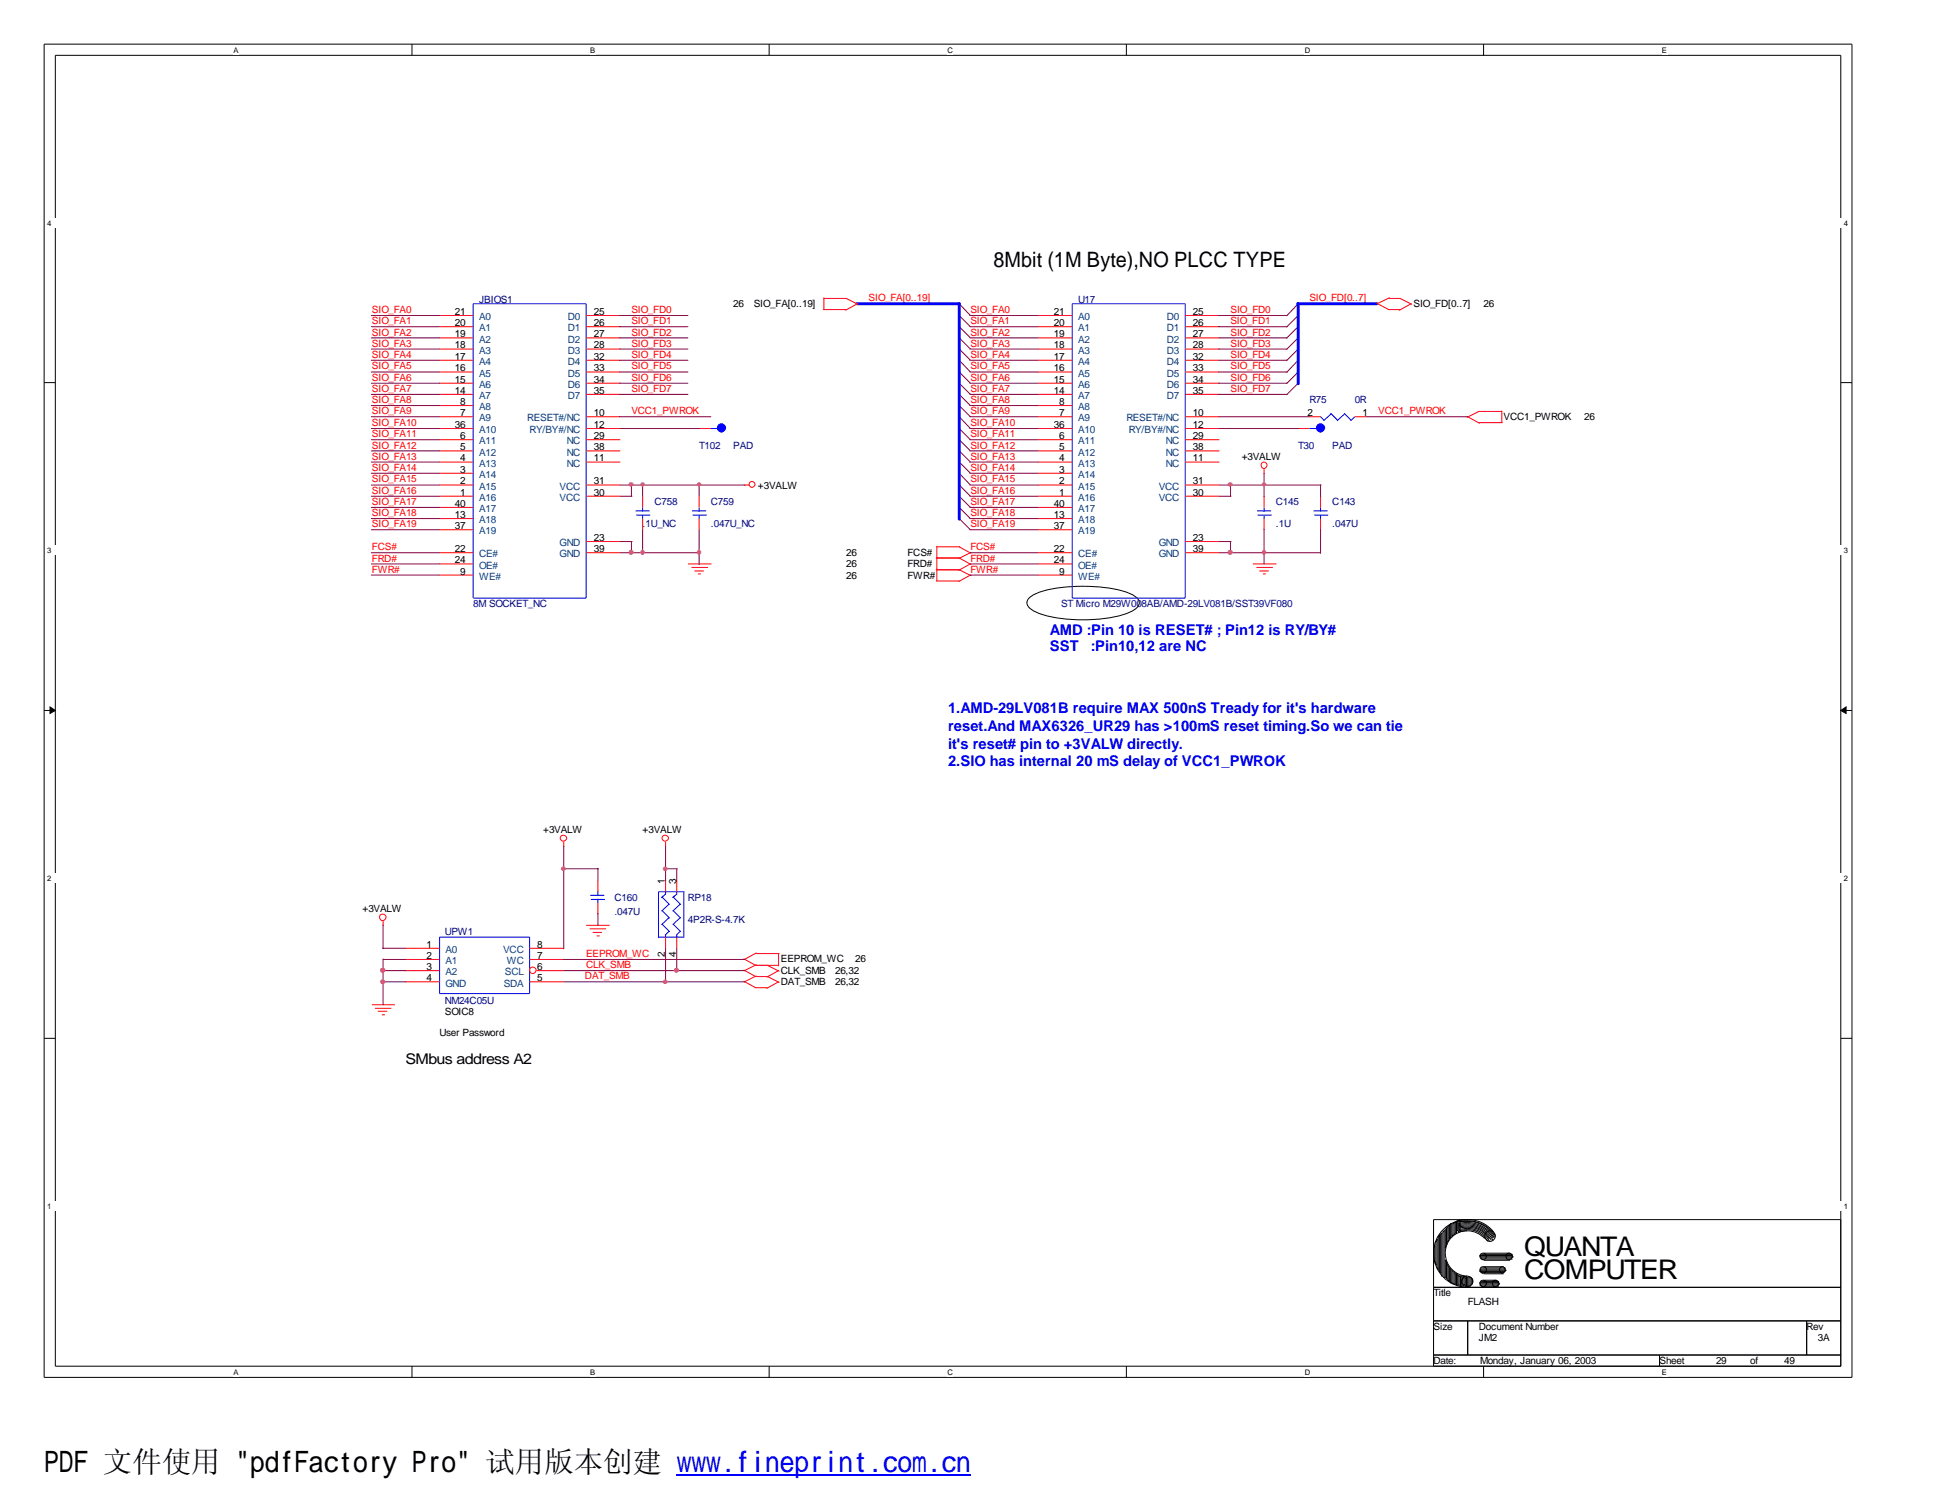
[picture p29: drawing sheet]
<svg xmlns="http://www.w3.org/2000/svg" width="279mm" height="216mm" viewBox="0 0 279 216" stroke-linecap="round" stroke-linejoin="round" font-family="sans-serif">
<defs><g id="words">
<text font-size="4.2" x="6.3" y="211.7">PDF 文件使用 &quot;pdfFactory Pro&quot; 试用版本创建 www.fineprint.com.cn</text>
<g font-size="3.9">
<text x="219.3" y="180.6">QUANTA</text>
<text x="219.3" y="184">COMPUTER</text>
</g>
<text font-size="3" x="142.9" y="38.4">8Mbit (1M Byte),NO PLCC TYPE</text>
<g font-size="2.1" fill="#00f">
<text x="151" y="91.3">AMD :Pin 10 is RESET# ; Pin12 is RY/BY#</text>
<text x="151" y="93.6">SST</text>
<text x="157" y="93.6">:Pin10,12 are NC</text>
<text x="136.4" y="102.6">1.AMD-29LV081B require MAX 500nS Tready for it's hardware</text>
<text x="136.4" y="105.2">reset.And MAX6326_UR29 has &gt;100mS reset timing.So we can tie</text>
<text x="136.4" y="107.7">it's reset# pin to +3VALW directly.</text>
<text x="136.4" y="110.2">2.SIO has internal 20 mS delay of VCC1_PWROK</text>
</g>
<text font-size="2.1" x="58.3" y="153">SMbus address A2</text>
<g font-size="1.4" fill="#f00">
<text x="53.5" y="45">SIO_FA0</text>
<text x="53.5" y="46.7">SIO_FA1</text>
<text x="90.8" y="46.7">SIO_FD1</text>
<text x="90.8" y="45">SIO_FD0</text>
<text x="125" y="43.3">SIO_FA[0..19]</text>
<text x="139.6" y="45">SIO_FA0</text>
<text x="139.6" y="46.7">SIO_FA1</text>
<text x="177" y="46.7">SIO_FD1</text>
<text x="177" y="45">SIO_FD0</text>
<text x="188.4" y="43.3">SIO_FD[0..7]</text>
<text x="53.5" y="49.9">SIO_FA3</text>
<text x="53.5" y="48.3">SIO_FA2</text>
<text x="53.5" y="51.5">SIO_FA4</text>
<text x="53.5" y="53.1">SIO_FA5</text>
<text x="90.8" y="53.1">SIO_FD5</text>
<text x="90.8" y="51.5">SIO_FD4</text>
<text x="90.8" y="49.9">SIO_FD3</text>
<text x="90.8" y="48.3">SIO_FD2</text>
<text x="139.6" y="49.9">SIO_FA3</text>
<text x="139.6" y="48.3">SIO_FA2</text>
<text x="139.6" y="51.5">SIO_FA4</text>
<text x="139.6" y="53.1">SIO_FA5</text>
<text x="177" y="53.1">SIO_FD5</text>
<text x="177" y="51.5">SIO_FD4</text>
<text x="177" y="49.9">SIO_FD3</text>
<text x="177" y="48.3">SIO_FD2</text>
<text x="53.5" y="59.6">SIO_FA9</text>
<text x="53.5" y="56.4">SIO_FA7</text>
<text x="53.5" y="54.8">SIO_FA6</text>
<text x="53.5" y="58">SIO_FA8</text>
<text x="90.8" y="56.4">SIO_FD7</text>
<text x="90.8" y="54.8">SIO_FD6</text>
<text x="90.8" y="59.6">VCC1_PWROK</text>
<text x="139.6" y="59.6">SIO_FA9</text>
<text x="139.6" y="56.4">SIO_FA7</text>
<text x="139.6" y="54.8">SIO_FA6</text>
<text x="139.6" y="58">SIO_FA8</text>
<text x="177" y="56.4">SIO_FD7</text>
<text x="177" y="54.8">SIO_FD6</text>
<text x="198.3" y="59.6">VCC1_PWROK</text>
<text x="53.5" y="62.9">SIO_FA11</text>
<text x="53.5" y="61.2">SIO_FA10</text>
<text x="53.5" y="64.5">SIO_FA12</text>
<text x="139.6" y="62.9">SIO_FA11</text>
<text x="139.6" y="61.2">SIO_FA10</text>
<text x="139.6" y="64.5">SIO_FA12</text>
<text x="53.5" y="67.7">SIO_FA14</text>
<text x="53.5" y="66.1">SIO_FA13</text>
<text x="53.5" y="69.3">SIO_FA15</text>
<text x="53.5" y="71">SIO_FA16</text>
<text x="139.6" y="67.7">SIO_FA14</text>
<text x="139.6" y="66.1">SIO_FA13</text>
<text x="139.6" y="69.3">SIO_FA15</text>
<text x="139.6" y="71">SIO_FA16</text>
<text x="53.5" y="74.3">SIO_FA18</text>
<text x="53.5" y="72.6">SIO_FA17</text>
<text x="53.5" y="75.9">SIO_FA19</text>
<text x="139.6" y="74.3">SIO_FA18</text>
<text x="139.6" y="72.6">SIO_FA17</text>
<text x="139.6" y="75.9">SIO_FA19</text>
<text x="53.5" y="79.2">FCS#</text>
<text x="53.5" y="80.8">FRD#</text>
<text x="53.5" y="82.4">FWR#</text>
<text x="139.6" y="79.2">FCS#</text>
<text x="139.6" y="80.8">FRD#</text>
<text x="139.6" y="82.4">FWR#</text>
<text x="84.3" y="137.7">EEPROM_WC</text>
<text x="84.2" y="140.9">DAT_SMB</text>
<text x="84.3" y="139.3">CLK_SMB</text>
</g>
<g font-size="1.4">
<text x="65.4" y="45.3">21</text>
<text x="65.4" y="46.9">20</text>
<text x="85.4" y="45.3">25</text>
<text x="85.4" y="46.9">26</text>
<text x="105.5" y="44.2">26</text>
<text x="108.5" y="44.2">SIO_FA[0..19]</text>
<text x="151.6" y="45.3">21</text>
<text x="151.6" y="46.9">20</text>
<text x="171.6" y="45.3">25</text>
<text x="171.6" y="46.9">26</text>
<text x="203.4" y="44.2">SIO_FD[0..7]</text>
<text x="213.4" y="44.2">26</text>
<text x="65.4" y="48.5">19</text>
<text x="65.4" y="50.1">18</text>
<text x="65.4" y="51.7">17</text>
<text x="65.4" y="53.4">16</text>
<text x="85.4" y="48.5">27</text>
<text x="85.4" y="50.1">28</text>
<text x="85.4" y="51.7">32</text>
<text x="85.4" y="53.4">33</text>
<text x="151.6" y="48.5">19</text>
<text x="151.6" y="50.1">18</text>
<text x="151.6" y="51.7">17</text>
<text x="151.6" y="53.4">16</text>
<text x="171.6" y="48.5">27</text>
<text x="171.6" y="50.1">28</text>
<text x="171.6" y="51.7">32</text>
<text x="171.6" y="53.4">33</text>
<text x="65.4" y="55">15</text>
<text x="65.4" y="56.6">14</text>
<text x="66.2" y="58.3">8</text>
<text x="66.2" y="59.9">7</text>
<text x="85.4" y="55">34</text>
<text x="85.4" y="56.6">35</text>
<text x="85.4" y="59.9">10</text>
<text x="151.6" y="55">15</text>
<text x="151.6" y="56.6">14</text>
<text x="152.4" y="58.3">8</text>
<text x="152.4" y="59.9">7</text>
<text x="171.6" y="55">34</text>
<text x="171.6" y="56.6">35</text>
<text x="171.6" y="59.9">10</text>
<text x="188.1" y="59.9">2</text>
<text x="196" y="59.9">1</text>
<text x="65.4" y="61.6">36</text>
<text x="66.2" y="63.2">6</text>
<text x="66.2" y="64.8">5</text>
<text x="85.4" y="63.2">29</text>
<text x="85.4" y="64.8">38</text>
<text x="85.4" y="61.6">12</text>
<text x="151.6" y="61.6">36</text>
<text x="152.4" y="63.2">6</text>
<text x="152.4" y="64.8">5</text>
<text x="171.6" y="63.2">29</text>
<text x="171.6" y="64.8">38</text>
<text x="171.6" y="61.6">12</text>
<text x="216.3" y="60.5">VCC1_PWROK</text>
<text x="227.9" y="60.5">26</text>
<text x="66.2" y="66.4">4</text>
<text x="66.2" y="68">3</text>
<text x="66.2" y="69.7">2</text>
<text x="66.2" y="71.3">1</text>
<text x="85.4" y="71.3">30</text>
<text x="85.4" y="69.7">31</text>
<text x="85.4" y="66.4">11</text>
<text x="109.1" y="70.4">+3VALW</text>
<text x="152.4" y="66.4">4</text>
<text x="152.4" y="68">3</text>
<text x="152.4" y="69.7">2</text>
<text x="152.4" y="71.3">1</text>
<text x="171.6" y="71.3">30</text>
<text x="171.6" y="69.7">31</text>
<text x="171.6" y="66.4">11</text>
<text x="178.6" y="66.1">+3VALW</text>
<text x="65.4" y="74.5">13</text>
<text x="65.4" y="72.9">40</text>
<text x="65.4" y="76.1">37</text>
<text x="85.4" y="77.8">23</text>
<text x="151.6" y="74.5">13</text>
<text x="151.6" y="72.9">40</text>
<text x="151.6" y="76.1">37</text>
<text x="171.6" y="77.8">23</text>
<text x="65.4" y="79.4">22</text>
<text x="65.4" y="81">24</text>
<text x="66.2" y="82.6">9</text>
<text x="85.4" y="79.4">39</text>
<text x="121.8" y="79.9">26</text>
<text x="121.8" y="81.5">26</text>
<text x="121.8" y="83.2">26</text>
<text x="130.6" y="79.9">FCS#</text>
<text x="130.6" y="81.5">FRD#</text>
<text x="130.6" y="83.2">FWR#</text>
<text x="151.6" y="79.4">22</text>
<text x="151.6" y="81">24</text>
<text x="152.4" y="82.6">9</text>
<text x="171.6" y="79.4">39</text>
<text x="78.1" y="119.8">+3VALW</text>
<text x="92.5" y="119.8">+3VALW</text>
<text x="52.2" y="131.1">+3VALW</text>
<text x="95.7" y="127.2" transform="rotate(-90 95.7 127.2)">1</text>
<text x="97.3" y="127.2" transform="rotate(-90 97.3 127.2)">3</text>
<text x="61.4" y="136.3">1</text>
<text x="61.4" y="137.9">2</text>
<text x="77.3" y="136.3">8</text>
<text x="77.3" y="137.9">7</text>
<text x="95.7" y="137.6" transform="rotate(-90 95.7 137.6)">2</text>
<text x="97.3" y="137.6" transform="rotate(-90 97.3 137.6)">4</text>
<text x="61.4" y="139.5">3</text>
<text x="61.4" y="141.1">4</text>
<text x="77.3" y="141.1">5</text>
<text x="77.3" y="139.5">6</text>
<text x="112.4" y="141.7">DAT_SMB</text>
<text x="112.4" y="138.4">EEPROM_WC</text>
<text x="112.4" y="140.1">CLK_SMB</text>
<text x="120.1" y="140.1">26,32</text>
<text x="120.1" y="141.7">26,32</text>
<text x="123" y="138.4">26</text>
<text x="63.2" y="149">User Password</text>
<text x="64" y="146">SOIC8</text>
<text x="206.2" y="186.4">Title</text>
<text x="206.2" y="191.3">Size</text>
<text x="211.2" y="187.7">FLASH</text>
<text x="212.8" y="191.3">Document Number</text>
<text x="259.9" y="191.3">Rev</text>
<text x="206.2" y="196.2">Date:</text>
<text x="212.8" y="193">JM2</text>
<text x="212.9" y="196.2">Monday, January 06, 2003</text>
<text x="238.8" y="196.2">Sheet</text>
<text x="246.9" y="196.2">29</text>
<text x="251.8" y="196.2">of</text>
<text x="256.7" y="196.2">49</text>
<text x="261.5" y="193">3A</text>
</g>
<g font-size="1.4" fill="#000080">
<text x="68.9" y="43.5">JBIOS1</text>
<text x="155.1" y="43.5">U17</text>
<text x="188.4" y="58">R75</text>
<text x="194.9" y="58">0R</text>
<text x="100.6" y="64.5">T102</text>
<text x="105.5" y="64.5">PAD</text>
<text x="186.8" y="64.5">T30</text>
<text x="191.7" y="64.5">PAD</text>
<text x="92.5" y="75.9">.1U_NC</text>
<text x="94.1" y="72.6">C758</text>
<text x="102.3" y="72.6">C759</text>
<text x="102.3" y="75.9">.047U_NC</text>
<text x="183.6" y="72.6">C145</text>
<text x="183.6" y="75.9">.1U</text>
<text x="191.7" y="72.6">C143</text>
<text x="191.7" y="75.9">.047U</text>
<text x="68.1" y="87.3">8M SOCKET_NC</text>
<text x="152.7" y="87.3">ST Micro M29W008AB/AMD-29LV081B/SST39VF080</text>
<text x="88.4" y="129.5">C160</text>
<text x="88.4" y="131.7">.047U</text>
<text x="99" y="129.5">RP18</text>
<text x="64" y="134.5">UPW1</text>
<text x="99" y="132.8">4P2R-S-4.7K</text>
<text x="64" y="144.4">NM24C05U</text>
</g>
<g font-size="1.4" fill="#004080">
<text x="68.9" y="46.1">A0</text>
<text x="68.9" y="47.7">A1</text>
<text x="81.7" y="46.1">D0</text>
<text x="81.7" y="47.7">D1</text>
<text x="155.1" y="46.1">A0</text>
<text x="155.1" y="47.7">A1</text>
<text x="167.9" y="46.1">D0</text>
<text x="167.9" y="47.7">D1</text>
<text x="68.9" y="49.3">A2</text>
<text x="68.9" y="50.9">A3</text>
<text x="68.9" y="52.5">A4</text>
<text x="81.7" y="49.3">D2</text>
<text x="81.7" y="50.9">D3</text>
<text x="81.7" y="52.5">D4</text>
<text x="155.1" y="49.3">A2</text>
<text x="155.1" y="50.9">A3</text>
<text x="155.1" y="52.5">A4</text>
<text x="167.9" y="49.3">D2</text>
<text x="167.9" y="50.9">D3</text>
<text x="167.9" y="52.5">D4</text>
<text x="68.9" y="54.2">A5</text>
<text x="68.9" y="55.8">A6</text>
<text x="68.9" y="57.4">A7</text>
<text x="68.9" y="59">A8</text>
<text x="81.7" y="54.2">D5</text>
<text x="81.7" y="55.8">D6</text>
<text x="81.7" y="57.4">D7</text>
<text x="155.1" y="54.2">A5</text>
<text x="155.1" y="55.8">A6</text>
<text x="155.1" y="57.4">A7</text>
<text x="155.1" y="59">A8</text>
<text x="167.9" y="54.2">D5</text>
<text x="167.9" y="55.8">D6</text>
<text x="167.9" y="57.4">D7</text>
<text x="68.9" y="60.6">A9</text>
<text x="68.9" y="62.3">A10</text>
<text x="68.9" y="63.9">A11</text>
<text x="68.9" y="65.5">A12</text>
<text x="75.9" y="60.6">RESET#/NC</text>
<text x="76.2" y="62.3">RY/BY#/NC</text>
<text x="81.5" y="63.9">NC</text>
<text x="81.5" y="65.5">NC</text>
<text x="155.1" y="60.6">A9</text>
<text x="155.1" y="62.3">A10</text>
<text x="155.1" y="63.9">A11</text>
<text x="155.1" y="65.5">A12</text>
<text x="162.1" y="60.6">RESET#/NC</text>
<text x="162.4" y="62.3">RY/BY#/NC</text>
<text x="167.7" y="63.9">NC</text>
<text x="167.7" y="65.5">NC</text>
<text x="68.9" y="67.1">A13</text>
<text x="68.9" y="68.7">A14</text>
<text x="68.9" y="70.4">A15</text>
<text x="80.5" y="70.4">VCC</text>
<text x="81.5" y="67.1">NC</text>
<text x="155.1" y="67.1">A13</text>
<text x="155.1" y="68.7">A14</text>
<text x="155.1" y="70.4">A15</text>
<text x="166.7" y="70.4">VCC</text>
<text x="167.7" y="67.1">NC</text>
<text x="68.9" y="72.1">A16</text>
<text x="68.9" y="75.3">A18</text>
<text x="68.9" y="73.7">A17</text>
<text x="68.9" y="76.9">A19</text>
<text x="80.5" y="72.1">VCC</text>
<text x="155.1" y="72.1">A16</text>
<text x="155.1" y="75.3">A18</text>
<text x="155.1" y="73.7">A17</text>
<text x="155.1" y="76.9">A19</text>
<text x="166.7" y="72.1">VCC</text>
<text x="68.9" y="80.2">CE#</text>
<text x="68.9" y="81.8">OE#</text>
<text x="68.9" y="83.4">WE#</text>
<text x="80.5" y="80.2">GND</text>
<text x="80.5" y="78.6">GND</text>
<text x="155.1" y="80.2">CE#</text>
<text x="155.1" y="81.8">OE#</text>
<text x="155.1" y="83.4">WE#</text>
<text x="166.7" y="80.2">GND</text>
<text x="166.7" y="78.6">GND</text>
<text x="64.1" y="137.1">A0</text>
<text x="72.4" y="137.1">VCC</text>
<text x="64.1" y="140.3">A2</text>
<text x="64.1" y="141.9">GND</text>
<text x="64.1" y="138.7">A1</text>
<text x="72.5" y="141.9">SDA</text>
<text x="72.6" y="140.3">SCL</text>
<text x="72.9" y="138.7">WC</text>
</g>
<g font-size="1.1">
<text x="33.6" y="7.6">A</text>
<text x="84.9" y="7.6">B</text>
<text x="136.3" y="7.6">C</text>
<text x="187.7" y="7.6">D</text>
<text x="239.1" y="7.6">E</text>
<text x="6.8" y="32.5">4</text>
<text x="265.3" y="32.5">4</text>
<text x="6.8" y="79.6">3</text>
<text x="265.3" y="79.6">3</text>
<text x="6.8" y="126.7">2</text>
<text x="265.3" y="126.7">2</text>
<text x="6.8" y="173.9">1</text>
<text x="265.3" y="173.9">1</text>
<text x="33.6" y="197.8">A</text>
<text x="84.9" y="197.8">B</text>
<text x="136.3" y="197.8">C</text>
<text x="187.7" y="197.8">D</text>
<text x="239.1" y="197.8">E</text>
</g>
</g></defs>
<path d="M6.3 6.3h260.1v191.8h-260.1zM8 8h256.8v188.5h-256.8z" fill="none" stroke="#000" stroke-width=".14"/>
<g fill="#fff">
<path d="M33.6 6.5h.8v1.4h-.8z"/>
<path d="M33.6 196.7h.8v1.3h-.8z"/>
</g>
<path d="M59.3 6.3v1.7M59.3 196.5v1.6" fill="none" stroke="#000" stroke-width=".14"/>
<g fill="#fff">
<path d="M84.9 6.5h.8v1.4h-.8z"/>
<path d="M84.9 196.7h.8v1.3h-.8z"/>
</g>
<path d="M110.7 6.3v1.7M110.7 196.5v1.6" fill="none" stroke="#000" stroke-width=".14"/>
<g fill="#fff">
<path d="M136.3 6.5h.8v1.4h-.8z"/>
<path d="M136.3 196.7h.8v1.3h-.8z"/>
</g>
<path d="M162.1 6.3v1.7M162.1 196.5v1.6" fill="none" stroke="#000" stroke-width=".14"/>
<g fill="#fff">
<path d="M187.7 6.5h.8v1.4h-.8z"/>
<path d="M187.7 196.7h.8v1.3h-.8z"/>
</g>
<path d="M213.4 6.3v1.7M213.4 196.5v1.6" fill="none" stroke="#000" stroke-width=".14"/>
<g fill="#fff">
<path d="M239.1 6.5h.8v1.4h-.8z"/>
<path d="M239.1 196.7h.8v1.3h-.8z"/>
<path d="M6.8 31.4h259.1v1.4h-259.1z"/>
<path d="M6.8 78.5h259.1v1.3h-259.1z"/>
</g>
<path d="M6.3 55h1.7M264.8 55h1.6" fill="none" stroke="#000" stroke-width=".14"/>
<path d="M6.8 125.6h259.1v1.4h-259.1z" fill="#fff"/>
<path d="M6.3 102.2h1.7M264.8 102.2h1.6" fill="none" stroke="#000" stroke-width=".14"/>
<g fill="#000" stroke="#000" stroke-width=".14">
<path d="M7.2 101.7l.8 .5-.8 .4z" fill-rule="evenodd"/>
<path d="M264.8 102.2l.8-.5v.9z" fill-rule="evenodd"/>
</g>
<path d="M6.8 172.8h259.1v1.4h-259.1z" fill="#fff"/>
<g fill="none" stroke="#000" stroke-width=".14">
<path d="M148.1 85.9a9.9 9.9 0 0 1 5.1-1.5 22.4 22.4 0 0 1 9.1 .9 1.99 1.99 0 0 1 1.6 1.4 2.04 2.04 0 0 1-1.6 1.4 21.7 21.7 0 0 1-13 0 2.01 2.01 0 0 1-1.6-1.4l.1-.4zM6.3 149.4h1.7M264.8 149.4h1.6M206.2 175.4h58.6v21.1h-58.6zM206.4 179.2v2.3M206.6 178.6v3.3M206.8 178.3v4.2M206.8 178.2l-.2 .4M206.9 177.9v4.6M207.1 177.6v5.4M207.2 177.5l-.3 .5M207.3 177.5v5.5"/>
<path d="M207.4 177.4v6.2M207.5 177.3l-.2 .2M207.6 177.1v6.5M207.8 177v6.8M207.9 177l-.3 .2M207.9 176.7v2.9M208.1 176.6v2.4M208.2 176.5v2.2M208.2 178.9l-.3 .6M208.3 176.4l-.2 .3M208.4 176.3v2.2M208.4 178.4l-.2 .2"/>
<path d="M208.5 176.2v2M208.6 176.1l-.2 .3M208.7 175.9v2.1M208.7 176h.3M208.8 177.9l-.3 .2M208.9 176v1.9M209 175.9v1.7M209.1 177.5l-.2 .3M209.2 175.9v1.7M209.3 175.8l-.3 .2M209.4 175.8v1.6M209.5 177.3l-.3 .2"/>
<path d="M209.5 175.7v1.8M209.6 177l.3 .2M209.7 175.6v1.4M209.8 176.7a4.1 4.1 0 0 1 4.5 1.5M209.8 176.5a4.1 4.1 0 0 1 4.7 1.9M209.8 176.4a4.4 4.4 0 0 1 5 2M209.8 176.2a4.5 4.5 0 0 1 5 1.9M209.8 176a4.6 4.6 0 0 1 5.2 2.1M209.9 177a3.6 3.6 0 0 1 4.1 1.6M209.9 176.9a3.8 3.8 0 0 1 4.4 1.7M209.9 175.8l1.2-.2a4.8 4.8 0 0 1 4 2.1M209.9 175.6v1.7"/>
<path d="M210 175.8l1.1-.1a4.5 4.5 0 0 1 4 2.2M210 175.5l-.3 .2M210.1 175.6v1.4M211.1 175.4a4.7 4.7 0 0 1 3.8 1.8M211.1 175.4a4.9 4.9 0 0 0-4.9 4.9 4.9 4.9 0 0 0 4.9 4.9M211.1 177a3.4 3.4 0 0 1 2.5 1.1M211.1 177a3.3 3.3 0 0 0-3.2 3.3 3.3 3.3 0 0 0 3.2 3.3M211.1 175.4h-.4a1.71 1.71 0 0 0-1.3 .5M211.1 177l-1.1 .2M206.2 185.2h58.6M206.2 190h58.6M206.2 194.9h58.6"/>
<path d="M206.4 181.4l.3 .5M206.8 182.4l.2 .2M207.1 182.9l.2 .2M207.8 183.7h.2M207.9 181.2v2.5M207.9 181.3l.3 .4M208.1 181.6v2.3M208.1 183.8l.2 .3M208.2 181.8v2.2M208.2 181.9l.2 .4M208.4 184.1l.2 .3M208.4 182.2v2"/>
<path d="M208.5 182.3v2M208.5 182.4l.3 .2M208.7 184.5h.3M208.7 182.5v2.1M208.9 182.7l.2 .3M208.9 182.6v1.9M209 184.7h.3M209 182.9v1.8M209.2 183l.3 .3M209.2 183v1.7M209.4 183.2v1.5M209.4 184.7l.2 .2"/>
<path d="M209.5 183.1v1.7M209.5 183.2l.3 .3M209.7 184.8h.3M209.7 183.4v1.5M209.9 183.4v1.4M209.9 183.6h.5M210 185h.3M210.1 184.8h.1M210.1 183.6v1.3M210.1 183.5v1.3M210.3 183.6v1.5M210.5 183.6v1.5"/>
<path d="M210.6 183.5l-.5 1.5M210.7 183.5v1.3M210.7 183.6l.2 .3M210.7 184.7l-.2 .3M210.8 185h.3M210.8 183.8v1.3M211 183.7h.2M211 183.6v1.4M211.2 183.7v1.4M211.2 190v4.9M211.2 185h.2M211.3 183.7h.3"/>
<path d="M211.3 183.6v1.4M211.5 183.7v1.4M211.7 183.7v1.1M211.7 183.8l.2 .3M211.8 184.7l-.3 .3M211.8 184v.7M212.9 180.6h4.6M212.9 182.9h3.6M212.9 184.5h2.7M212.9 184.8h2.7M212.9 180.6v.2M212.9 184.5v.2"/>
<path d="M212.9 180.8h4.9M212.9 182.7h3.8M212.9 182.9l.5 .2M212.9 184.7h2.9M212.9 184.8l.5 .3M213 180.9h4.5M213 182.5h3.5M213.1 180.4h4.5M213.1 180.9l.3 .3M213.1 182.4h3.5M213.1 182.5l-.2 .3M213.1 184.3h2.5"/>
<path d="M213.3 181.1h4.3M213.3 183h3.1M213.3 185h2.3M213.4 184.1h1.9M213.4 183.2h2.9M213.4 182.2h2.9M213.4 181.3h3.9M213.4 180.3h3.9M215.6 184.3v.3M215.7 184.7l-.2 .2M216.5 182.4v.2M216.7 182.7l-.3 .3"/>
<path d="M217.5 180.4v.3M217.7 180.8l-.3 .2M238.8 194.9v1.6M259.9 190v4.9"/>
<circle cx="214.4" cy="177.8" r=".75"/>
<circle cx="211.1" cy="184.3" r=".79"/>
<circle cx="213.4" cy="182.7" r=".48"/>
<circle cx="213.4" cy="180.7" r=".48"/>
<circle cx="213.4" cy="184.6" r=".48"/>
<circle cx="215.2" cy="184.6" r=".48"/>
<circle cx="216.1" cy="182.7" r=".45"/>
<circle cx="217.1" cy="180.7" r=".48"/>
</g>
<g fill="none" stroke="#f00" stroke-width=".14">
<path d="M63.2 45.4h4.9M63.2 47h4.9M63.2 48.6h4.9M63.2 50.2h4.9M63.2 51.8h4.9M63.2 53.5h4.9M63.2 55.1h4.9M63.2 56.7h4.9M63.2 58.3h4.9M63.2 59.9h4.9M84.3 45.4h4.9M84.3 47h4.9"/>
<path d="M84.3 48.6h4.9M84.3 50.2h4.9M84.3 51.8h4.9M84.3 53.5h4.9M84.3 55.1h4.9M84.3 56.7h4.9M84.3 59.9h4.9M118.4 44.5h3.4M118.5 42.9h3.3M118.5 42.8v1.7M121.8 42.9l1.6 .9M123.4 43.7l-1.7 .9"/>
<path d="M149.4 45.4h4.9M149.4 47h4.9M149.4 48.6h4.9M149.4 50.2h4.9M149.4 51.8h4.9M149.4 53.5h4.9M149.4 55.1h4.9M149.4 56.7h4.9M149.4 58.3h4.9M149.4 59.9h4.9M170.5 45.4h4.9M170.5 47h4.9"/>
<path d="M170.5 48.6h4.9M170.5 50.2h4.9M170.5 51.8h4.9M170.5 53.5h4.9M170.5 55.1h4.9M170.5 56.7h4.9M170.5 59.9h4.9M188.4 59.9h1.6M194.9 59.9h1.6M198 43.6l1.8 .9M199.7 44.5h1.7M199.8 42.9h1.7"/>
<path d="M199.9 42.8l-1.8 .9M201.4 42.9l1.7 .9M203 43.7l-1.7 .9M211.2 59.9l1.7 1M212.7 59.2h3.4M212.8 59.2l-1.7 .8M216.1 59.1v1.7M63.2 69.8h4.9M63.2 61.6h4.9M63.2 63.2h4.9M63.2 64.9h4.9M63.2 66.5h4.9"/>
<path d="M63.2 68.1h4.9M63.2 71.4h4.9M63.2 74.6h4.9M63.2 79.5h4.9M63.2 73h4.9M63.2 76.2h4.9M84.3 69.8h4.9M84.3 61.6h4.9M84.3 63.2h4.9M84.3 64.9h4.9M84.3 66.5h4.9M84.3 71.4h4.9"/>
<path d="M84.3 79.5h4.9M84.3 77.9h4.9M92.5 71.4v1.6M92.5 74.6v1.6M100.6 61.6h1.7M100.6 71.4v1.6M100.6 74.6v1.6M107 69.8h.8M134.8 78.7h3.3M134.8 78.6v5M138 78.7l1.7 .9M139.6 79.5l-1.7 .8"/>
<path d="M149.4 69.8h4.9M149.4 61.6h4.9M149.4 63.2h4.9M149.4 64.9h4.9M149.4 66.5h4.9M149.4 68.1h4.9M149.4 71.4h4.9M149.4 74.6h4.9M149.4 79.5h4.9M149.4 73h4.9M149.4 76.2h4.9M170.5 69.8h4.9"/>
<path d="M170.5 61.6h4.9M170.5 63.2h4.9M170.5 64.9h4.9M170.5 66.5h4.9M170.5 71.4h4.9M170.5 79.5h4.9M170.5 77.9h4.9M181.9 67.5v.7M181.9 71.4v1.6M181.9 74.6v1.6M186.8 61.6h1.6M190 71.4v1.6"/>
<path d="M190 74.6v1.6M212.8 60.8h3.4M63.2 81.1h4.9M63.2 82.7h4.9M99 81.1h3.4M99.5 81.6h2.4M99.9 82.1h1.4M100.4 82.5h.4M134.7 80.3h3.4M134.7 82h3.4M134.7 83.6h3.3M138 80.3l1.7 .9"/>
<path d="M138 82l1.7 .8M139.6 81.1l-1.7 .9M139.6 82.7l-1.7 1M149.4 81.1h4.9M149.4 82.7h4.9M180.3 81.1h3.3M180.8 81.6h2.3M181.2 82.1h1.3M181.7 82.5h.4M55.1 132.5v.7M58.3 136.4h4.9M58.3 138h4.9"/>
<path d="M58.3 139.6h4.9M76.2 136.4h4.9M76.2 138h4.9M77.2 139.6h3.9M81.1 121.1v.7M84.3 133.1h3.4M84.8 133.6h2.4M85.3 134.1h1.3M85.9 134.6h.4M86 126.7v1.6M86 129.9v1.6M95.8 121.1v.7"/>
<path d="M95.8 126.7v1.6M95.8 134.8v1.6M97.4 126.7v1.6M97.4 134.8v1.6M107 137.9l1.7 1M107 139.5l1.7 1M108.6 138.9h3.4M108.7 137.2h3.4M108.8 137.1l-1.7 .9M108.8 138.8l-1.7 .8M110.4 138.9l1.7 .8M112 137.2v1.7"/>
<path d="M112 139.6l-1.7 .9M53.5 144.5h3.3M53.9 145h2.4M54.4 145.5h1.3M54.9 146h.5M58.3 141.2h4.9M76.2 141.2h4.9M107 141.1l1.7 1M108.6 140.5h1.9M108.6 142.1h1.8M108.8 140.4l-1.7 .8M110.4 140.5l1.7 .8"/>
<path d="M112 141.2l-1.7 1"/>
<circle cx="108.2" cy="69.7" r=".42"/>
<circle cx="181.8" cy="66.9" r=".45"/>
<circle cx="55.1" cy="131.9" r=".48"/>
<circle cx="76.7" cy="139.6" r=".48"/>
<circle cx="81.1" cy="120.6" r=".45"/>
<circle cx="95.7" cy="120.6" r=".45"/>
</g>
<g fill="none" stroke="#00f" stroke-width=".14">
<path d="M68.1 43.7h16.2v42.3h-16.2zM154.3 43.7h16.2v42.3h-16.2zM189.9 59.9l.6 .6M191.4 59.4l1 1.1M191.5 59.5l-1.1 1M193.4 59.4l1 1.1M193.5 59.5l-1.1 1M194.9 59.9l-.6 .6M91.4 73.5h2.1M91.5 74.1h2.1M92.5 73v.6M92.5 74.1v.6"/>
<path d="M99.6 73.5h2M99.7 74.1h2M100.6 73v.6M100.6 74.1v.6M102.3 61.6h1M180.8 73.5h2.1M180.9 74.1h2.1M181.9 73v.6M181.9 74.1v.6M188.4 61.6h1.1M189 73.5h2M189.1 74.1h2"/>
<path d="M190 73v.6M190 74.1v.6M63.2 134.8h13v8.1h-13zM84.9 128.8h2.1M85 129.4h2M86 128.2v.6M86 129.3v.6M94.7 134.8h3.7M95.2 129l1.2 1.1M95.2 131l1.2 1.1M95.2 132.9l1.2 1.1M95.8 128.6l-.6 .5 .2-.2"/>
<path d="M95.8 128.3v.4M95.8 134.5v.4M96.3 130l-1.1 1.1M96.3 132l-1.1 1M96.3 133.9l-.6 .6M96.9 129l1.1 1.1M96.9 131l1.1 1.1M96.9 132.9l1.1 1.1M97.4 128.6l-.6 .5 .2-.2M97.4 128.3v.4M97.4 134.5v.4M97.9 130l-1.1 1.1"/>
<path d="M97.9 132l-1.1 1M97.9 133.9l-.6 .6M98.4 128.3v6.6M98.5 128.3h-3.8v6.6"/>
</g>
<g fill="#00f" stroke="#00f" stroke-width=".14">
<circle cx="190" cy="61.5" r=".59"/>
<circle cx="103.8" cy="61.5" r=".59"/>
</g>
<g fill="none" stroke="#800040" stroke-width=".14">
<path d="M53.4 47h9.8M53.4 45.4h9.8M53.4 53.5h9.8M53.4 51.8h9.8M53.4 50.2h9.8M53.4 56.7h9.8M53.4 55.1h9.8M53.4 48.6h9.8M53.4 59.9h9.8M53.4 58.3h9.8M89.2 47h9.8M89.2 45.4h9.8"/>
<path d="M89.2 53.5h9.8M89.2 51.8h9.8M89.2 50.2h9.8M89.2 56.7h9.8M89.2 55.1h9.8M89.2 48.6h9.8M89.2 59.9h13.1M137.9 43.6l1.7 1.8M137.9 45.3l1.7 1.7M137.9 46.9l1.7 1.7M137.9 48.5l1.7 1.7M137.9 50.1l1.7 1.7"/>
<path d="M137.9 51.7l1.7 1.8M137.9 53.4l1.7 1.7M137.9 55l1.7 1.7M137.9 56.6l1.7 1.7M137.9 58.3l1.7 1.6M137.9 59.9l1.7 1.7M139.5 47h9.9M139.5 45.4h9.9M139.5 53.5h9.9M139.5 51.8h9.9M139.5 50.2h9.9M139.5 56.7h9.9"/>
<path d="M139.5 55.1h9.9M139.5 48.6h9.9M139.5 59.9h9.9M139.5 58.3h9.9M175.3 47h9.9M175.3 45.4h9.9M175.3 53.5h9.9M175.3 51.8h9.9M175.3 50.2h9.9M175.3 56.7h9.9M175.3 55.1h9.9M175.3 48.6h9.9"/>
<path d="M175.3 59.9h13.1M186.8 43.7l-1.7 1.8M186.8 45.4l-1.7 1.7M186.8 47l-1.7 1.7M186.8 48.6l-1.7 1.7M186.8 50.2l-1.7 1.7M186.8 51.8l-1.7 1.8M186.8 53.5l-1.7 1.7M186.8 55.1l-1.7 1.7M196.5 59.9h14.7M53.4 79.5h9.8M53.4 69.8h9.8"/>
<path d="M53.4 63.2h9.8M53.4 68.1h9.8M53.4 74.6h9.8M53.4 61.6h9.8M53.4 73h9.8M53.4 64.9h9.8M53.4 66.5h9.8M53.4 71.4h9.8M53.4 76.2h9.8M89.2 79.5h11.5M89.2 69.8h18M89.2 61.6h11.5"/>
<path d="M89.2 71.4h1.7M89.2 77.9h1.7M90.8 69.7v1.7M90.8 77.9v1.7M92.5 69.7v1.7M92.5 76.2v3.4M100.6 69.7v1.7M100.6 76.2v5M137.9 61.6l1.7 1.6M137.9 63.2l1.7 1.7M137.9 64.8l1.7 1.7M137.9 66.4l1.7 1.7"/>
<path d="M137.9 68l1.7 1.8M137.9 69.7l1.7 1.7M137.9 71.3l1.7 1.7M137.9 72.9l1.7 1.7M137.9 74.5l1.7 1.7M139.5 79.5h9.9M139.5 69.8h9.9M139.5 63.2h9.9M139.5 68.1h9.9M139.5 74.6h9.9M139.5 61.6h9.9M139.5 73h9.9"/>
<path d="M139.5 64.9h9.9M139.5 66.5h9.9M139.5 71.4h9.9M139.5 76.2h9.9M175.4 79.5h14.6M175.4 69.8h14.7M175.4 61.6h11.5M175.4 71.4h1.7M175.4 77.9h1.7M177 69.7v1.7M177 77.9v1.7M181.9 68.1v3.4"/>
<path d="M181.9 76.1v5M190 69.8v1.7M190 76.2v3.4M53.4 81.1h9.8M53.4 82.7h9.8M139.5 81.1h9.9M139.5 82.7h9.9M55 136.4h3.3M55.1 139.6h3.3M55.1 138h3.3M55.1 133v3.4M55.1 137.9v6.6"/>
<path d="M81.1 125h5M81.1 139.6h26.1M81.1 121.8v14.7M81.1 138h26.1M86 124.9v1.8M86 131.4v1.7M95.8 121.8v4.9M95.8 136.4v4.9M95.8 125h1.7M97.4 125v1.7M97.4 136.4v3.3M55.1 141.2h3.3"/>
<path d="M81.1 141.2h26.1"/>
</g>
<path d="M123.3 43.7h14.7v31M186.7 43.7h11.4M186.8 43.7v11.5" fill="none" stroke="#00f" stroke-width=".42"/>
<g fill="#f0f" stroke="#f0f" stroke-width=".14">
<path d="M181.6 69.5l.3-.1 .2 .3-.2 .2-.2-.1z" fill-rule="evenodd"/>
<path d="M92.2 69.5l.3-.1 .2 .3-.2 .2-.2-.1z" fill-rule="evenodd"/>
<path d="M100.4 69.5l.2-.1 .2 .3-.2 .2-.2-.1z" fill-rule="evenodd"/>
<circle cx="177" cy="79.4" r=".31"/>
<circle cx="177" cy="69.7" r=".28"/>
<circle cx="181.8" cy="79.4" r=".28"/>
<circle cx="90.8" cy="79.4" r=".31"/>
<circle cx="90.8" cy="69.7" r=".28"/>
<circle cx="92.4" cy="79.4" r=".28"/>
<circle cx="100.6" cy="79.4" r=".28"/>
<circle cx="81.1" cy="125" r=".28"/>
<circle cx="55.1" cy="139.6" r=".31"/>
<circle cx="55.1" cy="141.2" r=".28"/>
<circle cx="95.7" cy="141.2" r=".28"/>
<circle cx="95.7" cy="125" r=".28"/>
<circle cx="97.3" cy="139.6" r=".31"/>
</g>
<path d="M97.4 212.1h42.3" fill="none" stroke="#00f" stroke-width=".17"/>
<use href="#words"/>
</svg>
